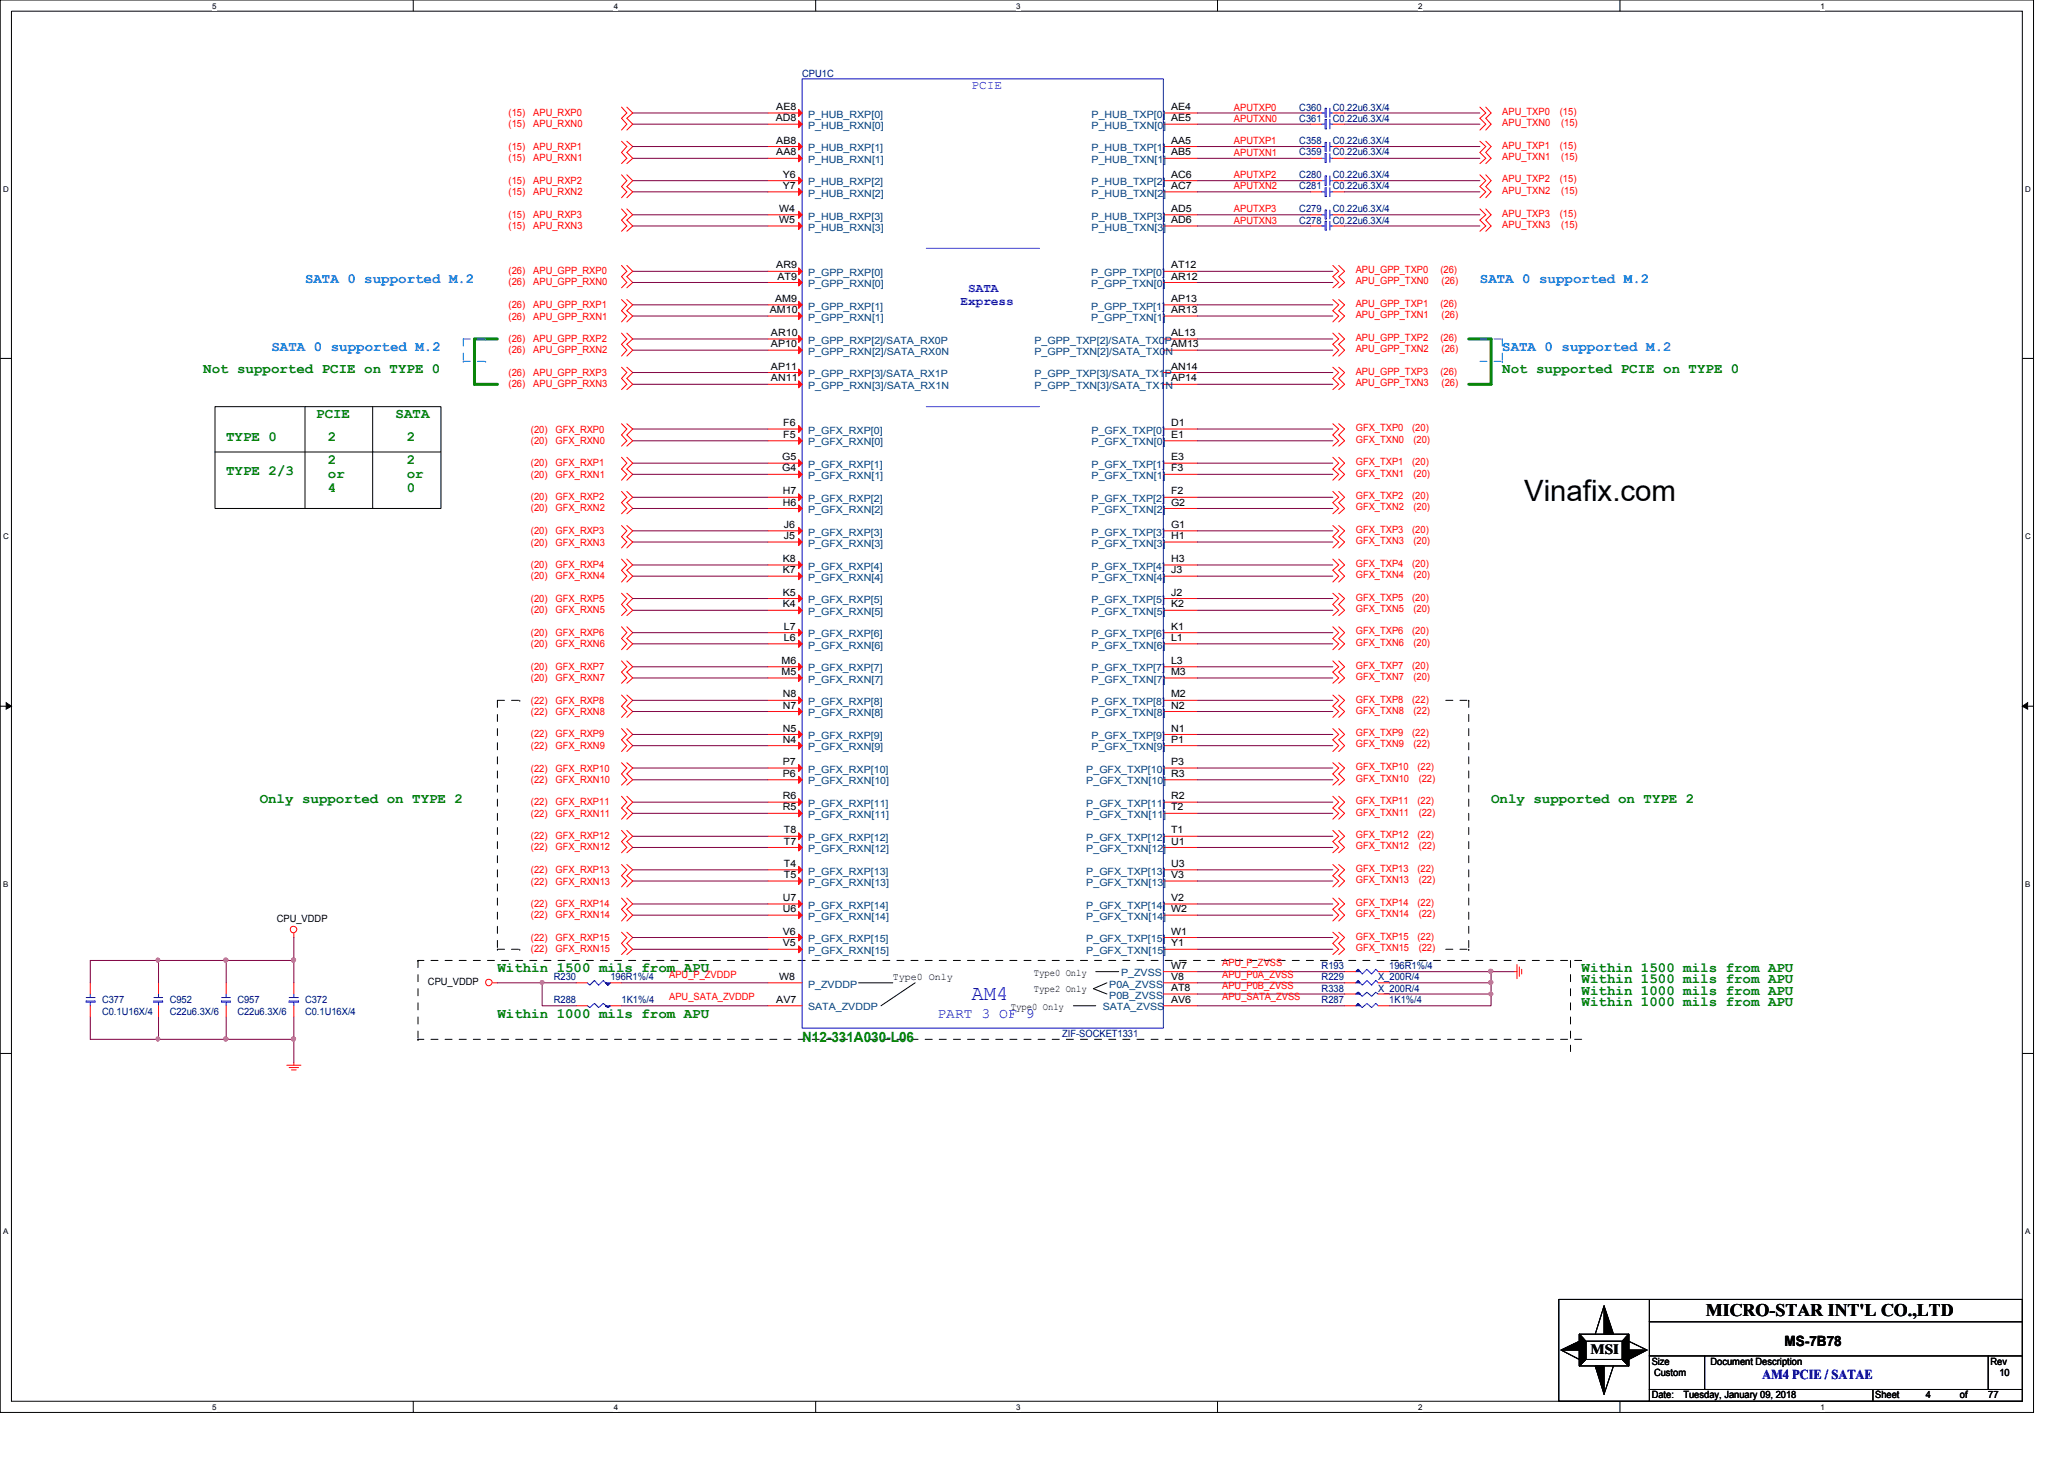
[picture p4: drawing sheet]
<svg xmlns="http://www.w3.org/2000/svg" width="297mm" height="210mm" viewBox="0 0 297 210" stroke-linecap="round" stroke-linejoin="round" font-family="sans-serif">
<defs><g id="words">
<text font-size="4.2" x="219.3" y="72">Vinafix.com</text>
<text font-size="3" fill="#00f" x="139.8" y="143.8">AM4</text>
<text font-size="2.5" x="245.5" y="189.3">MICRO-STAR INT'L CO.,LTD</text>
<g font-size="2" fill="#0080ff">
<text x="43.9" y="40.7">SATA 0 supported M.2</text>
<text x="213" y="40.7">SATA 0 supported M.2</text>
<text x="39.1" y="50.5">SATA 0 supported M.2</text>
<text x="216.2" y="50.5">SATA 0 supported M.2</text>
</g>
<g font-size="2" fill="#008000">
<text x="29.2" y="53.7">Not supported PCIE on TYPE 0</text>
<text x="216.2" y="53.7">Not supported PCIE on TYPE 0</text>
<text x="32.6" y="63.4">TYPE 0</text>
<text x="45.5" y="60.2">PCIE</text>
<text x="47.2" y="63.4">2</text>
<text x="56.9" y="60.2">SATA</text>
<text x="58.5" y="63.4">2</text>
<text x="32.6" y="68.3">TYPE 2/3</text>
<text x="47.2" y="66.7">2</text>
<text x="47.2" y="68.7">or</text>
<text x="47.2" y="70.8">4</text>
<text x="58.5" y="66.7">2</text>
<text x="58.5" y="68.7">or</text>
<text x="58.5" y="70.8">0</text>
<text x="37.4" y="115.5">Only supported on TYPE 2</text>
<text x="214.6" y="115.5">Only supported on TYPE 2</text>
<text x="71.6" y="139.9">Within 1500 mils from APU</text>
<text x="227.6" y="141.5">Within 1500 mils from APU</text>
<text x="227.6" y="143.1">Within 1000 mils from APU</text>
<text x="227.6" y="139.9">Within 1500 mils from APU</text>
<text x="71.6" y="146.4">Within 1000 mils from APU</text>
<text x="115.4" y="149.9">N12-331A030-L06</text>
<text x="227.6" y="144.7">Within 1000 mils from APU</text>
</g>
<text font-size="2" fill="#00f" x="134.9" y="146.4">PART 3 OF 9</text>
<g font-size="2">
<text x="228.9" y="194.7">MSI</text>
<text x="256.8" y="193.7">MS-7B78</text>
</g>
<text font-size="1.9" fill="#00f" x="253.6" y="198.4">AM4 PCIE / SATAE</text>
<g font-size="1.8" fill="#00f">
<text x="139.8" y="12.8">PCIE</text>
<text x="138.2" y="43.9">Express</text>
<text x="139.3" y="42.1">SATA</text>
</g>
<g font-size="1.4" fill="#000080">
<text x="115.4" y="11">CPU1C</text>
<text x="187" y="15.9">C360</text>
<text x="187" y="17.5">C361</text>
<text x="191.8" y="15.9">C0.22u6.3X/4</text>
<text x="191.8" y="17.5">C0.22u6.3X/4</text>
<text x="187" y="22.4">C359</text>
<text x="187" y="20.7">C358</text>
<text x="191.8" y="22.4">C0.22u6.3X/4</text>
<text x="191.8" y="20.7">C0.22u6.3X/4</text>
<text x="187" y="27.3">C281</text>
<text x="187" y="25.7">C280</text>
<text x="191.8" y="27.3">C0.22u6.3X/4</text>
<text x="191.8" y="25.7">C0.22u6.3X/4</text>
<text x="187" y="32.2">C278</text>
<text x="187" y="30.5">C279</text>
<text x="191.8" y="32.2">C0.22u6.3X/4</text>
<text x="191.8" y="30.5">C0.22u6.3X/4</text>
<text x="79.7" y="141.1">R230</text>
<text x="87.8" y="141.1">196R1%/4</text>
<text x="190.2" y="139.4">R193</text>
<text x="190.2" y="141.1">R229</text>
<text x="190.2" y="142.7">R338</text>
<text x="198.3" y="141.1">X_200R/4</text>
<text x="198.3" y="142.7">X_200R/4</text>
<text x="199.9" y="139.4">196R1%/4</text>
<text x="14.7" y="144.3">C377</text>
<text x="14.7" y="146">C0.1U16X/4</text>
<text x="24.4" y="144.3">C952</text>
<text x="24.4" y="146">C22u6.3X/6</text>
<text x="34.2" y="144.3">C957</text>
<text x="34.2" y="146">C22u6.3X/6</text>
<text x="43.9" y="144.3">C372</text>
<text x="43.9" y="146">C0.1U16X/4</text>
<text x="79.7" y="144.3">R288</text>
<text x="89.4" y="144.3">1K1%/4</text>
<text x="152.9" y="149.2">ZIF-SOCKET1331</text>
<text x="190.2" y="144.3">R287</text>
<text x="199.9" y="144.3">1K1%/4</text>
</g>
<g font-size="1.4" fill="#f00">
<text x="73.2" y="16.7">(15)</text>
<text x="76.7" y="16.7">APU_RXP0</text>
<text x="177.6" y="17.5">APUTXN0</text>
<text x="177.6" y="15.9">APUTXP0</text>
<text x="216.2" y="16.5">APU_TXP0</text>
<text x="224.5" y="16.5">(15)</text>
<text x="73.2" y="18.3">(15)</text>
<text x="73.2" y="23.2">(15)</text>
<text x="73.2" y="21.6">(15)</text>
<text x="76.7" y="18.3">APU_RXN0</text>
<text x="76.7" y="23.2">APU_RXN1</text>
<text x="76.7" y="21.6">APU_RXP1</text>
<text x="177.6" y="22.4">APUTXN1</text>
<text x="177.6" y="20.7">APUTXP1</text>
<text x="216.2" y="18.1">APU_TXN0</text>
<text x="216.2" y="23">APU_TXN1</text>
<text x="216.2" y="21.4">APU_TXP1</text>
<text x="224.5" y="21.4">(15)</text>
<text x="224.7" y="18.1">(15)</text>
<text x="224.7" y="23">(15)</text>
<text x="73.2" y="26.4">(15)</text>
<text x="73.2" y="28.1">(15)</text>
<text x="76.7" y="26.4">APU_RXP2</text>
<text x="76.7" y="28.1">APU_RXN2</text>
<text x="177.6" y="27.3">APUTXN2</text>
<text x="177.6" y="25.7">APUTXP2</text>
<text x="216.2" y="26.2">APU_TXP2</text>
<text x="216.2" y="27.9">APU_TXN2</text>
<text x="224.5" y="26.2">(15)</text>
<text x="224.7" y="27.9">(15)</text>
<text x="73.2" y="32.9">(15)</text>
<text x="73.2" y="31.3">(15)</text>
<text x="76.7" y="32.9">APU_RXN3</text>
<text x="76.7" y="31.3">APU_RXP3</text>
<text x="177.6" y="32.2">APUTXN3</text>
<text x="177.6" y="30.6">APUTXP3</text>
<text x="216.2" y="32.8">APU_TXN3</text>
<text x="216.2" y="31.2">APU_TXP3</text>
<text x="224.5" y="31.2">(15)</text>
<text x="224.7" y="32.8">(15)</text>
<text x="73.2" y="39.5">(26)</text>
<text x="73.2" y="41.1">(26)</text>
<text x="76.7" y="39.5">APU_GPP_RXP0</text>
<text x="76.7" y="41.1">APU_GPP_RXN0</text>
<text x="195.1" y="39.3">APU_GPP_TXP0</text>
<text x="195.1" y="40.9">APU_GPP_TXN0</text>
<text x="207.3" y="39.3">(26)</text>
<text x="207.5" y="40.9">(26)</text>
<text x="73.2" y="46">(26)</text>
<text x="73.2" y="44.4">(26)</text>
<text x="76.7" y="46">APU_GPP_RXN1</text>
<text x="76.7" y="44.4">APU_GPP_RXP1</text>
<text x="195.1" y="44.2">APU_GPP_TXP1</text>
<text x="195.1" y="45.8">APU_GPP_TXN1</text>
<text x="207.3" y="44.2">(26)</text>
<text x="207.5" y="45.8">(26)</text>
<text x="73.2" y="50.8">(26)</text>
<text x="73.2" y="49.2">(26)</text>
<text x="76.7" y="50.8">APU_GPP_RXN2</text>
<text x="76.7" y="49.2">APU_GPP_RXP2</text>
<text x="195.1" y="53.9">APU_GPP_TXP3</text>
<text x="195.1" y="49">APU_GPP_TXP2</text>
<text x="195.1" y="50.6">APU_GPP_TXN2</text>
<text x="207.3" y="53.9">(26)</text>
<text x="207.3" y="49">(26)</text>
<text x="207.5" y="50.6">(26)</text>
<text x="73.2" y="54.1">(26)</text>
<text x="73.2" y="55.7">(26)</text>
<text x="76.7" y="54.1">APU_GPP_RXP3</text>
<text x="76.7" y="55.7">APU_GPP_RXN3</text>
<text x="195.1" y="55.5">APU_GPP_TXN3</text>
<text x="207.5" y="55.5">(26)</text>
<text x="76.4" y="62.2">(20)</text>
<text x="76.4" y="63.8">(20)</text>
<text x="80" y="62.2">GFX_RXP0</text>
<text x="80" y="63.8">GFX_RXN0</text>
<text x="195.1" y="62.1">GFX_TXP0</text>
<text x="195.1" y="63.7">GFX_TXN0</text>
<text x="203.2" y="62.1">(20)</text>
<text x="203.4" y="63.7">(20)</text>
<text x="76.4" y="68.7">(20)</text>
<text x="76.4" y="67.1">(20)</text>
<text x="76.4" y="72">(20)</text>
<text x="80" y="68.7">GFX_RXN1</text>
<text x="80" y="67.1">GFX_RXP1</text>
<text x="80" y="72">GFX_RXP2</text>
<text x="195.1" y="66.9">GFX_TXP1</text>
<text x="195.1" y="68.6">GFX_TXN1</text>
<text x="195.1" y="71.8">GFX_TXP2</text>
<text x="203.2" y="66.9">(20)</text>
<text x="203.2" y="71.8">(20)</text>
<text x="203.4" y="68.6">(20)</text>
<text x="76.4" y="73.6">(20)</text>
<text x="76.4" y="76.9">(20)</text>
<text x="80" y="73.6">GFX_RXN2</text>
<text x="80" y="76.9">GFX_RXP3</text>
<text x="195.1" y="73.4">GFX_TXN2</text>
<text x="195.1" y="76.7">GFX_TXP3</text>
<text x="203.2" y="76.7">(20)</text>
<text x="203.4" y="73.4">(20)</text>
<text x="76.4" y="78.5">(20)</text>
<text x="76.4" y="83.3">(20)</text>
<text x="76.4" y="81.7">(20)</text>
<text x="80" y="78.5">GFX_RXN3</text>
<text x="80" y="83.3">GFX_RXN4</text>
<text x="80" y="81.7">GFX_RXP4</text>
<text x="195.1" y="78.3">GFX_TXN3</text>
<text x="195.1" y="81.5">GFX_TXP4</text>
<text x="195.1" y="83.1">GFX_TXN4</text>
<text x="203.2" y="81.5">(20)</text>
<text x="203.4" y="78.3">(20)</text>
<text x="203.4" y="83.1">(20)</text>
<text x="76.4" y="88.2">(20)</text>
<text x="76.4" y="86.6">(20)</text>
<text x="80" y="88.2">GFX_RXN5</text>
<text x="80" y="86.6">GFX_RXP5</text>
<text x="195.1" y="86.4">GFX_TXP5</text>
<text x="195.1" y="88.1">GFX_TXN5</text>
<text x="203.2" y="86.4">(20)</text>
<text x="203.4" y="88.1">(20)</text>
<text x="76.4" y="93.1">(20)</text>
<text x="76.4" y="91.4">(20)</text>
<text x="80" y="93.1">GFX_RXN6</text>
<text x="80" y="91.4">GFX_RXP6</text>
<text x="195.1" y="93">GFX_TXN6</text>
<text x="195.1" y="91.3">GFX_TXP6</text>
<text x="203.2" y="91.3">(20)</text>
<text x="203.4" y="93">(20)</text>
<text x="76.4" y="96.4">(20)</text>
<text x="76.4" y="98">(20)</text>
<text x="76.4" y="101.3">(22)</text>
<text x="80" y="96.4">GFX_RXP7</text>
<text x="80" y="98">GFX_RXN7</text>
<text x="80" y="101.3">GFX_RXP8</text>
<text x="195.1" y="97.8">GFX_TXN7</text>
<text x="195.1" y="96.2">GFX_TXP7</text>
<text x="195.1" y="101.1">GFX_TXP8</text>
<text x="203.2" y="96.2">(20)</text>
<text x="203.2" y="101.1">(22)</text>
<text x="203.4" y="97.8">(20)</text>
<text x="76.4" y="102.9">(22)</text>
<text x="76.4" y="107.7">(22)</text>
<text x="76.4" y="106.1">(22)</text>
<text x="80" y="102.9">GFX_RXN8</text>
<text x="80" y="107.7">GFX_RXN9</text>
<text x="80" y="106.1">GFX_RXP9</text>
<text x="195.1" y="102.7">GFX_TXN8</text>
<text x="195.1" y="107.5">GFX_TXN9</text>
<text x="195.1" y="105.9">GFX_TXP9</text>
<text x="203.2" y="105.9">(22)</text>
<text x="203.4" y="102.7">(22)</text>
<text x="203.4" y="107.5">(22)</text>
<text x="76.4" y="111">(22)</text>
<text x="76.4" y="112.6">(22)</text>
<text x="80" y="111">GFX_RXP10</text>
<text x="80" y="112.6">GFX_RXN10</text>
<text x="195.1" y="112.4">GFX_TXN10</text>
<text x="195.1" y="110.8">GFX_TXP10</text>
<text x="204" y="110.8">(22)</text>
<text x="204.2" y="112.4">(22)</text>
<text x="76.4" y="115.8">(22)</text>
<text x="76.4" y="117.5">(22)</text>
<text x="80" y="115.8">GFX_RXP11</text>
<text x="80" y="117.5">GFX_RXN11</text>
<text x="195.1" y="117.3">GFX_TXN11</text>
<text x="195.1" y="115.7">GFX_TXP11</text>
<text x="204" y="115.7">(22)</text>
<text x="204.2" y="117.3">(22)</text>
<text x="76.4" y="122.3">(22)</text>
<text x="76.4" y="120.7">(22)</text>
<text x="76.4" y="125.6">(22)</text>
<text x="80" y="122.3">GFX_RXN12</text>
<text x="80" y="120.7">GFX_RXP12</text>
<text x="80" y="125.6">GFX_RXP13</text>
<text x="195.1" y="120.6">GFX_TXP12</text>
<text x="195.1" y="122.2">GFX_TXN12</text>
<text x="195.1" y="125.5">GFX_TXP13</text>
<text x="204" y="120.6">(22)</text>
<text x="204" y="125.5">(22)</text>
<text x="204.2" y="122.2">(22)</text>
<text x="76.4" y="127.3">(22)</text>
<text x="76.4" y="130.5">(22)</text>
<text x="80" y="127.3">GFX_RXN13</text>
<text x="80" y="130.5">GFX_RXP14</text>
<text x="195.1" y="127.1">GFX_TXN13</text>
<text x="195.1" y="130.3">GFX_TXP14</text>
<text x="195.1" y="131.9">GFX_TXN14</text>
<text x="204" y="130.3">(22)</text>
<text x="204.2" y="127.1">(22)</text>
<text x="204.2" y="131.9">(22)</text>
<text x="76.4" y="132.1">(22)</text>
<text x="76.4" y="135.4">(22)</text>
<text x="76.4" y="137">(22)</text>
<text x="80" y="132.1">GFX_RXN14</text>
<text x="80" y="135.4">GFX_RXP15</text>
<text x="80" y="137">GFX_RXN15</text>
<text x="195.1" y="136.8">GFX_TXN15</text>
<text x="195.1" y="135.2">GFX_TXP15</text>
<text x="204" y="135.2">(22)</text>
<text x="204.2" y="136.8">(22)</text>
<text x="96.3" y="140.6">APU_P_ZVDDP</text>
<text x="96.3" y="143.9">APU_SATA_ZVDDP</text>
<text x="175.9" y="139">APU_P_ZVSS</text>
<text x="175.9" y="140.6">APU_P0A_ZVSS</text>
<text x="175.9" y="142.2">APU_P0B_ZVSS</text>
<text x="175.9" y="143.9">APU_SATA_ZVSS</text>
</g>
<g font-size="1.4">
<text x="111.6" y="17.4">AD8</text>
<text x="111.7" y="15.8">AE8</text>
<text x="168.5" y="15.8">AE4</text>
<text x="168.5" y="17.4">AE5</text>
<text x="111.7" y="20.7">AB8</text>
<text x="111.7" y="22.4">AA8</text>
<text x="168.5" y="20.7">AA5</text>
<text x="168.5" y="22.4">AB5</text>
<text x="112.6" y="25.6">Y6</text>
<text x="112.6" y="27.2">Y7</text>
<text x="168.5" y="25.6">AC6</text>
<text x="168.5" y="27.2">AC7</text>
<text x="112.1" y="30.5">W4</text>
<text x="112.1" y="32.1">W5</text>
<text x="168.5" y="30.5">AD5</text>
<text x="168.5" y="32.1">AD6</text>
<text x="111.7" y="38.6">AR9</text>
<text x="111.9" y="40.2">AT9</text>
<text x="168.5" y="38.6">AT12</text>
<text x="168.5" y="40.2">AR12</text>
<text x="110.8" y="45">AM10</text>
<text x="111.5" y="43.4">AM9</text>
<text x="168.5" y="43.4">AP13</text>
<text x="168.5" y="45">AR13</text>
<text x="111" y="48.3">AR10</text>
<text x="111" y="50">AP10</text>
<text x="111" y="53.2">AP11</text>
<text x="168.5" y="48.3">AL13</text>
<text x="168.5" y="50">AM13</text>
<text x="168.5" y="53.2">AN14</text>
<text x="111" y="54.9">AN11</text>
<text x="168.5" y="54.9">AP14</text>
<text x="112.7" y="61.3">F6</text>
<text x="112.7" y="63">F5</text>
<text x="168.5" y="61.3">D1</text>
<text x="168.5" y="63">E1</text>
<text x="112.6" y="66.2">G5</text>
<text x="112.6" y="67.8">G4</text>
<text x="112.6" y="71.1">H7</text>
<text x="168.5" y="66.2">E3</text>
<text x="168.5" y="67.8">F3</text>
<text x="168.5" y="71.1">F2</text>
<text x="112.6" y="72.7">H6</text>
<text x="112.8" y="75.9">J6</text>
<text x="112.8" y="77.6">J5</text>
<text x="168.5" y="72.7">G2</text>
<text x="168.5" y="75.9">G1</text>
<text x="168.5" y="77.6">H1</text>
<text x="112.6" y="80.9">K8</text>
<text x="112.6" y="82.5">K7</text>
<text x="168.5" y="80.9">H3</text>
<text x="168.5" y="82.5">J3</text>
<text x="112.6" y="85.7">K5</text>
<text x="112.6" y="87.4">K4</text>
<text x="168.5" y="85.7">J2</text>
<text x="168.5" y="87.4">K2</text>
<text x="112.5" y="95.5">M6</text>
<text x="112.8" y="90.6">L7</text>
<text x="112.8" y="92.2">L6</text>
<text x="168.5" y="90.6">K1</text>
<text x="168.5" y="92.2">L1</text>
<text x="168.5" y="95.5">L3</text>
<text x="112.5" y="97.1">M5</text>
<text x="112.6" y="100.3">N8</text>
<text x="112.6" y="101.9">N7</text>
<text x="168.5" y="97.1">M3</text>
<text x="168.5" y="100.3">M2</text>
<text x="168.5" y="101.9">N2</text>
<text x="112.6" y="105.2">N5</text>
<text x="112.6" y="106.8">N4</text>
<text x="168.5" y="105.2">N1</text>
<text x="168.5" y="106.8">P1</text>
<text x="112.6" y="110.1">P7</text>
<text x="112.6" y="111.8">P6</text>
<text x="168.5" y="110.1">P3</text>
<text x="168.5" y="111.8">R3</text>
<text x="112.6" y="115">R6</text>
<text x="112.6" y="116.6">R5</text>
<text x="112.8" y="119.9">T8</text>
<text x="168.5" y="115">R2</text>
<text x="168.5" y="116.6">T2</text>
<text x="168.5" y="119.9">T1</text>
<text x="112.8" y="121.5">T7</text>
<text x="112.8" y="124.7">T4</text>
<text x="168.5" y="121.5">U1</text>
<text x="168.5" y="124.7">U3</text>
<text x="112.6" y="129.6">U7</text>
<text x="112.6" y="131.2">U6</text>
<text x="112.8" y="126.3">T5</text>
<text x="168.5" y="126.3">V3</text>
<text x="168.5" y="129.6">V2</text>
<text x="168.5" y="131.2">W2</text>
<text x="39.8" y="132.6">CPU_VDDP</text>
<text x="112.6" y="134.5">V6</text>
<text x="112.6" y="136.1">V5</text>
<text x="168.5" y="134.5">W1</text>
<text x="168.5" y="136.1">Y1</text>
<text x="61.6" y="141.7">CPU_VDDP</text>
<text x="112.1" y="141">W8</text>
<text x="128.5" y="141.1">Type0 Only</text>
<text x="148.8" y="142.7">Type2 Only</text>
<text x="148.8" y="140.4">Type0 Only</text>
<text x="168.5" y="141">V8</text>
<text x="168.5" y="142.6">AT8</text>
<text x="168.5" y="139.4">W7</text>
<text x="111.7" y="144.3">AV7</text>
<text x="145.5" y="145.3">Type0 Only</text>
<text x="168.5" y="144.3">AV6</text>
<text x="237.7" y="196.3">Size</text>
<text x="238" y="198">Custom</text>
<text x="246.2" y="196.3">Document Description</text>
<text x="286.5" y="196.3">Rev</text>
<text x="287.7" y="198">10</text>
<text x="237.7" y="201.2">Date:</text>
<text x="242.3" y="201.2">Tuesday, January 09, 2018</text>
<text x="269.9" y="201.2">Sheet</text>
<text x="277.2" y="201.2">4</text>
<text x="282.1" y="201.2">of</text>
<text x="286.1" y="201.2">77</text>
</g>
<g font-size="1.4" fill="#004080">
<text x="116.3" y="16.9">P_HUB_RXP[0]</text>
<text x="157.1" y="16.9">P_HUB_TXP[0]</text>
<text x="116.3" y="18.5">P_HUB_RXN[0]</text>
<text x="116.3" y="21.8">P_HUB_RXP[1]</text>
<text x="116.3" y="23.5">P_HUB_RXN[1]</text>
<text x="157.1" y="18.5">P_HUB_TXN[0]</text>
<text x="157.1" y="21.8">P_HUB_TXP[1]</text>
<text x="157.1" y="23.5">P_HUB_TXN[1]</text>
<text x="116.3" y="26.7">P_HUB_RXP[2]</text>
<text x="116.3" y="28.3">P_HUB_RXN[2]</text>
<text x="157.1" y="26.7">P_HUB_TXP[2]</text>
<text x="157.1" y="28.3">P_HUB_TXN[2]</text>
<text x="116.3" y="31.6">P_HUB_RXP[3]</text>
<text x="116.3" y="33.2">P_HUB_RXN[3]</text>
<text x="157.1" y="31.6">P_HUB_TXP[3]</text>
<text x="157.1" y="33.2">P_HUB_TXN[3]</text>
<text x="116.3" y="39.7">P_GPP_RXP[0]</text>
<text x="116.3" y="41.3">P_GPP_RXN[0]</text>
<text x="157" y="39.7">P_GPP_TXP[0]</text>
<text x="157" y="41.3">P_GPP_TXN[0]</text>
<text x="116.3" y="44.5">P_GPP_RXP[1]</text>
<text x="116.3" y="46.1">P_GPP_RXN[1]</text>
<text x="157" y="44.5">P_GPP_TXP[1]</text>
<text x="157" y="46.1">P_GPP_TXN[1]</text>
<text x="116.3" y="49.4">P_GPP_RXP[2]/SATA_RX0P</text>
<text x="116.3" y="51.1">P_GPP_RXN[2]/SATA_RX0N</text>
<text x="148.9" y="49.4">P_GPP_TXP[2]/SATA_TX0P</text>
<text x="148.9" y="51.1">P_GPP_TXN[2]/SATA_TX0N</text>
<text x="116.3" y="54.3">P_GPP_RXP[3]/SATA_RX1P</text>
<text x="116.3" y="56">P_GPP_RXN[3]/SATA_RX1N</text>
<text x="148.9" y="54.3">P_GPP_TXP[3]/SATA_TX1P</text>
<text x="148.9" y="56">P_GPP_TXN[3]/SATA_TX1N</text>
<text x="116.3" y="62.4">P_GFX_RXP[0]</text>
<text x="116.3" y="64.1">P_GFX_RXN[0]</text>
<text x="157.1" y="62.4">P_GFX_TXP[0]</text>
<text x="157.1" y="64.1">P_GFX_TXN[0]</text>
<text x="116.3" y="67.3">P_GFX_RXP[1]</text>
<text x="116.3" y="68.9">P_GFX_RXN[1]</text>
<text x="157.1" y="67.3">P_GFX_TXP[1]</text>
<text x="157.1" y="68.9">P_GFX_TXN[1]</text>
<text x="116.3" y="72.2">P_GFX_RXP[2]</text>
<text x="116.3" y="73.8">P_GFX_RXN[2]</text>
<text x="116.3" y="77">P_GFX_RXP[3]</text>
<text x="157.1" y="72.2">P_GFX_TXP[2]</text>
<text x="157.1" y="73.8">P_GFX_TXN[2]</text>
<text x="157.1" y="77">P_GFX_TXP[3]</text>
<text x="116.3" y="78.7">P_GFX_RXN[3]</text>
<text x="116.3" y="82">P_GFX_RXP[4]</text>
<text x="116.3" y="83.6">P_GFX_RXN[4]</text>
<text x="157.1" y="78.7">P_GFX_TXN[3]</text>
<text x="157.1" y="82">P_GFX_TXP[4]</text>
<text x="157.1" y="83.6">P_GFX_TXN[4]</text>
<text x="116.3" y="86.8">P_GFX_RXP[5]</text>
<text x="116.3" y="88.5">P_GFX_RXN[5]</text>
<text x="157.1" y="86.8">P_GFX_TXP[5]</text>
<text x="157.1" y="88.5">P_GFX_TXN[5]</text>
<text x="116.3" y="91.7">P_GFX_RXP[6]</text>
<text x="116.3" y="93.3">P_GFX_RXN[6]</text>
<text x="157.1" y="91.7">P_GFX_TXP[6]</text>
<text x="157.1" y="93.3">P_GFX_TXN[6]</text>
<text x="116.3" y="96.6">P_GFX_RXP[7]</text>
<text x="116.3" y="98.2">P_GFX_RXN[7]</text>
<text x="116.3" y="101.4">P_GFX_RXP[8]</text>
<text x="157.1" y="96.6">P_GFX_TXP[7]</text>
<text x="157.1" y="98.2">P_GFX_TXN[7]</text>
<text x="157.1" y="101.4">P_GFX_TXP[8]</text>
<text x="116.3" y="103">P_GFX_RXN[8]</text>
<text x="116.3" y="106.3">P_GFX_RXP[9]</text>
<text x="116.3" y="107.9">P_GFX_RXN[9]</text>
<text x="157.1" y="103">P_GFX_TXN[8]</text>
<text x="157.1" y="106.3">P_GFX_TXP[9]</text>
<text x="157.1" y="107.9">P_GFX_TXN[9]</text>
<text x="116.3" y="111.2">P_GFX_RXP[10]</text>
<text x="116.3" y="112.9">P_GFX_RXN[10]</text>
<text x="156.3" y="111.2">P_GFX_TXP[10]</text>
<text x="156.3" y="112.9">P_GFX_TXN[10]</text>
<text x="116.3" y="116.1">P_GFX_RXP[11]</text>
<text x="116.3" y="117.7">P_GFX_RXN[11]</text>
<text x="156.3" y="116.1">P_GFX_TXP[11]</text>
<text x="156.3" y="117.7">P_GFX_TXN[11]</text>
<text x="116.3" y="121">P_GFX_RXP[12]</text>
<text x="116.3" y="122.6">P_GFX_RXN[12]</text>
<text x="116.3" y="125.8">P_GFX_RXP[13]</text>
<text x="156.3" y="121">P_GFX_TXP[12]</text>
<text x="156.3" y="122.6">P_GFX_TXN[12]</text>
<text x="156.3" y="125.8">P_GFX_TXP[13]</text>
<text x="116.3" y="127.4">P_GFX_RXN[13]</text>
<text x="116.3" y="130.7">P_GFX_RXP[14]</text>
<text x="156.3" y="127.4">P_GFX_TXN[13]</text>
<text x="156.3" y="130.7">P_GFX_TXP[14]</text>
<text x="116.3" y="132.3">P_GFX_RXN[14]</text>
<text x="116.3" y="135.6">P_GFX_RXP[15]</text>
<text x="116.3" y="137.2">P_GFX_RXN[15]</text>
<text x="156.3" y="132.3">P_GFX_TXN[14]</text>
<text x="156.3" y="135.6">P_GFX_TXP[15]</text>
<text x="156.3" y="137.2">P_GFX_TXN[15]</text>
<text x="116.3" y="142.1">P_ZVDDP</text>
<text x="159.6" y="142.1">P0A_ZVSS</text>
<text x="159.6" y="143.7">P0B_ZVSS</text>
<text x="161.3" y="140.5">P_ZVSS</text>
<text x="116.3" y="145.4">SATA_ZVDDP</text>
<text x="158.7" y="145.4">SATA_ZVSS</text>
</g>
<g font-size="1.1">
<text x="30.5" y="1.3">5</text>
<text x="88.3" y="1.3">4</text>
<text x="146.3" y="1.3">3</text>
<text x="204.1" y="1.3">2</text>
<text x="262" y="1.3">1</text>
<text x=".5" y="27.6">D</text>
<text x="291.5" y="27.6">D</text>
<text x=".5" y="77.6">C</text>
<text x="291.5" y="77.6">C</text>
<text x=".5" y="127.6">B</text>
<text x="291.5" y="127.6">B</text>
<text x=".5" y="177.5">A</text>
<text x="291.5" y="177.5">A</text>
<text x="30.5" y="202.9">5</text>
<text x="88.3" y="202.9">4</text>
<text x="146.3" y="202.9">3</text>
<text x="204.1" y="202.9">2</text>
<text x="262" y="202.9">1</text>
</g>
</g></defs>
<path d="M0 0h292.7v203.2h-292.7zM1.6 1.6h289.4v200h-289.4z" fill="none" stroke="#000" stroke-width=".14"/>
<g fill="#fff">
<path d="M30.5 .3h.6v1.2h-.6z"/>
<path d="M30.5 201.8h.6v1.3h-.6z"/>
</g>
<path d="M59.5 0v1.6M59.5 201.6v1.6" fill="none" stroke="#000" stroke-width=".14"/>
<g fill="#fff">
<path d="M88.3 .3h.6v1.2h-.6z"/>
<path d="M88.3 201.8h.6v1.3h-.6z"/>
</g>
<path d="M117.4 0v1.6M117.4 201.6v1.6" fill="none" stroke="#000" stroke-width=".14"/>
<g fill="#fff">
<path d="M146.3 .3h.6v1.2h-.6z"/>
<path d="M146.3 201.8h.6v1.3h-.6z"/>
</g>
<path d="M175.2 0v1.6M175.2 201.6v1.6" fill="none" stroke="#000" stroke-width=".14"/>
<g fill="#fff">
<path d="M204.1 .3h.6v1.2h-.6z"/>
<path d="M204.1 201.8h.6v1.3h-.6z"/>
</g>
<path d="M233.1 0v1.6M233.1 201.6v1.6" fill="none" stroke="#000" stroke-width=".14"/>
<g fill="#fff">
<path d="M262 .3h.6v1.2h-.6z"/>
<path d="M262 201.8h.6v1.3h-.6z"/>
<path d="M.5 26.6h.7v1.3h-.7z"/>
<path d="M291.5 26.6h.7v1.3h-.7z"/>
<path d="M.5 76.5h.7v1.3h-.7z"/>
<path d="M291.5 76.5h.7v1.3h-.7z"/>
</g>
<path d="M0 51.6h1.6M291 51.6h1.7" fill="none" stroke="#000" stroke-width=".14"/>
<g fill="#fff">
<path d="M.5 126.6h.6v1.2h-.6z"/>
<path d="M291.5 126.6h.6v1.2h-.6z"/>
</g>
<path d="M0 101.6h1.6M.9 101.1l.7 .5-.7 .4zM291 101.6h1.7M291 101.6l.8-.5v.9z" fill="none" stroke="#000" stroke-width=".14"/>
<path d="M.9 101.1l.7 .5-.7 .4zM291 101.6l.8-.5v.9z" fill="#000"/>
<g fill="#fff">
<path d="M.5 176.5h.6v1.3h-.6z"/>
<path d="M291.5 176.5h.6v1.3h-.6z"/>
</g>
<g fill="none" stroke="#000" stroke-width=".14">
<path d="M30.9 58.5h32.6v14.7h-32.6zM43.9 58.5v14.7M53.6 58.5v14.7M30.9 65h32.6M157.7 139.8h3.3M0 151.6h1.6M123.6 141.4h4.9M131.7 141.4l-4.9 3.3M154.5 144.7h3.2M159.3 141.4l-1.9 .8 1.9 .8M291 151.6h1.7M224.3 186.9h66.7v14.7h-66.7z"/>
<path d="M224.7 194.2l2.6 1.4M224.7 194.2l2.6-1.2v1.2zM227.3 191.9l.9 1.1v2.6l-.9 .9zM227.3 191.9h7.1v4.6h-7.1zM227.3 191.9l.9 1.1M228.2 193h5.3v2.6h-5.3zM228.2 195.6l-.9 .9M229.6 196.5h1.2v4.1zM230.8 187.9l1.4 4h-1.4zM230.8 187.9l-1.2 4M232.2 196.5l-1.4 4.1M233.5 195.6l.9 .9"/>
<path d="M234.4 194.2h2.6l-2.6 1.4zM234.4 193l2.6 1.2M234.4 191.9v4.6l-.9-.9v-2.6zM234.4 191.9l-.9 1.1M237.4 199.9h53.6M237.4 195.1h53.6M237.4 190.2h53.6M237.4 186.9v14.7M245.3 195.1v4.8M269.5 199.9v1.7M286.1 195.1v4.8"/>
</g>
<path d="M71.6 48.8h-3.3v6.5h3.3M211.4 48.8h3.2v6.5h-3.2" fill="none" stroke="#008000" stroke-width=".42"/>
<g fill="none" stroke="#000" stroke-width=".14" stroke-dasharray="1 1 1 1 1 1 1 1">
<path d="M71.6 100.8h3.2M71.6 100.8v35.8M74.8 100.8h.1M208.1 100.8h3.3M211.4 100.8h.1M211.4 100.8v35.8M60.2 138.2v11.3M60.2 138.2h.1M71.6 136.6h3.2M71.6 136.6h.1M74.8 136.6h.1M208.1 136.6h3.3"/>
<path d="M211.4 136.6h.1M226 138.2v12.9M227.6 138.2h-167.4M60.2 149.5h.1M226 151.1h.1M227.6 149.5h-167.4"/>
</g>
<path d="M66.7 48.8v3.2M66.7 52h.1M66.7 52h3.2M66.7 48.8h3.2M69.9 52h.1M69.9 48.8h.1M213 52h3.2M213 48.8h3.2M216.2 52h.1M216.2 48.8v3.2M216.2 48.8h.1" fill="none" stroke="#0080ff" stroke-width=".14" stroke-dasharray="1 1 1 1 1 1 1 1"/>
<g fill="none" stroke="#f00" stroke-width=".14">
<path d="M89.4 15.4l.8 .9-.8 .7 .8 .9-.8 .8M90.2 15.4l.9 .9-.9 .7 .9 .9-.9 .8M213 15.4l.8 .9-.8 .7 .8 .9-.8 .8M213.8 15.4l.8 .9-.8 .7 .8 .9-.8 .8M89.4 38.2l.8 .8-.8 .8 .8 .8-.8 .8M89.4 20.3l.8 .8-.8 .8 .8 .9-.8 .7M89.4 25.1l.8 .9-.8 .8 .8 .8-.8 .8M89.4 30.1l.8 .8-.8 .8 .8 .8-.8 .8M90.2 38.2l.9 .8-.9 .8 .9 .8-.9 .8M90.2 20.3l.9 .8-.9 .8 .9 .9-.9 .7M90.2 25.1l.9 .9-.9 .8 .9 .8-.9 .8M90.2 30.1l.9 .8-.9 .8 .9 .8-.9 .8"/>
<path d="M191.8 38.2l.9 .8-.9 .8 .9 .8-.9 .8M192.7 38.2l.8 .8-.8 .8 .8 .8-.8 .8M213 20.3l.8 .8-.8 .8 .8 .9-.8 .7M213 25.1l.8 .9-.8 .8 .8 .8-.8 .8M213 30.1l.8 .8-.8 .8 .8 .8-.8 .8M213.8 20.3l.8 .8-.8 .8 .8 .9-.8 .7M213.8 25.1l.8 .9-.8 .8 .8 .8-.8 .8M213.8 30.1l.8 .8-.8 .8 .8 .8-.8 .8M89.4 43.1l.8 .8-.8 .8 .8 .8-.8 .8M89.4 47.9l.8 .9-.8 .7 .8 .9-.8 .8M89.4 52.8l.8 .8-.8 .8 .8 .9-.8 .8M90.2 43.1l.9 .8-.9 .8 .9 .8-.9 .8"/>
<path d="M90.2 47.9l.9 .9-.9 .7 .9 .9-.9 .8M90.2 52.8l.9 .8-.9 .8 .9 .9-.9 .8M191.8 43.1l.9 .8-.9 .8 .9 .8-.9 .8M191.8 52.8l.9 .8-.9 .8 .9 .9-.9 .8M191.8 47.9l.9 .9-.9 .7 .9 .9-.9 .8M192.7 43.1l.8 .8-.8 .8 .8 .8-.8 .8M192.7 52.8l.8 .8-.8 .8 .8 .9-.8 .8M192.7 47.9l.8 .9-.8 .7 .8 .9-.8 .8M89.4 61l.8 .7-.8 .9 .8 .8-.8 .8M89.4 65.8l.8 .8-.8 .9 .8 .7-.8 .9M89.4 70.7l.8 .8-.8 .8 .8 .9-.8 .7M89.4 75.6l.8 .8-.8 .8 .8 .8-.8 .8"/>
<path d="M90.2 61l.9 .7-.9 .9 .9 .8-.9 .8M90.2 65.8l.9 .8-.9 .9 .9 .7-.9 .9M90.2 70.7l.9 .8-.9 .8 .9 .9-.9 .7M90.2 75.6l.9 .8-.9 .8 .9 .8-.9 .8M191.8 61l.9 .7-.9 .9 .9 .8-.9 .8M191.8 65.8l.9 .8-.9 .9 .9 .7-.9 .9M191.8 70.7l.9 .8-.9 .8 .9 .9-.9 .7M191.8 75.6l.9 .8-.9 .8 .9 .8-.9 .8M192.7 61l.8 .7-.8 .9 .8 .8-.8 .8M192.7 65.8l.8 .8-.8 .9 .8 .7-.8 .9M192.7 70.7l.8 .8-.8 .8 .8 .9-.8 .7M192.7 75.6l.8 .8-.8 .8 .8 .8-.8 .8"/>
<path d="M89.4 80.4l.8 .9-.8 .7 .8 .9-.8 .8M89.4 85.3l.8 .8-.8 .9 .8 .8-.8 .8M89.4 90.2l.8 .8-.8 .9 .8 .7-.8 .9M89.4 95.1l.8 .8-.8 .8 .8 .8-.8 .8M89.4 100l.8 .8-.8 .8 .8 .8-.8 .8M90.2 80.4l.9 .9-.9 .7 .9 .9-.9 .8M90.2 85.3l.9 .8-.9 .9 .9 .8-.9 .8M90.2 90.2l.9 .8-.9 .9 .9 .7-.9 .9M90.2 95.1l.9 .8-.9 .8 .9 .8-.9 .8M90.2 100l.9 .8-.9 .8 .9 .8-.9 .8M191.8 80.4l.9 .9-.9 .7 .9 .9-.9 .8M191.8 85.3l.9 .8-.9 .9 .9 .8-.9 .8"/>
<path d="M191.8 90.2l.9 .8-.9 .9 .9 .7-.9 .9M191.8 95.1l.9 .8-.9 .8 .9 .8-.9 .8M191.8 100l.9 .8-.9 .8 .9 .8-.9 .8M192.7 80.4l.8 .9-.8 .7 .8 .9-.8 .8M192.7 85.3l.8 .8-.8 .9 .8 .8-.8 .8M192.7 90.2l.8 .8-.8 .9 .8 .7-.8 .9M192.7 95.1l.8 .8-.8 .8 .8 .8-.8 .8M192.7 100l.8 .8-.8 .8 .8 .8-.8 .8M89.4 104.8l.8 .9-.8 .7 .8 .9-.8 .8M89.4 109.7l.8 .8-.8 .8 .8 .9-.8 .7M89.4 114.6l.8 .8-.8 .9 .8 .7-.8 .9M89.4 119.5l.8 .8-.8 .8 .8 .8-.8 .8"/>
<path d="M90.2 104.8l.9 .9-.9 .7 .9 .9-.9 .8M90.2 109.7l.9 .8-.9 .8 .9 .9-.9 .7M90.2 114.6l.9 .8-.9 .9 .9 .7-.9 .9M90.2 119.5l.9 .8-.9 .8 .9 .8-.9 .8M191.8 104.8l.9 .9-.9 .7 .9 .9-.9 .8M191.8 109.7l.9 .8-.9 .8 .9 .9-.9 .7M191.8 114.6l.9 .8-.9 .9 .9 .7-.9 .9M191.8 119.5l.9 .8-.9 .8 .9 .8-.9 .8M192.7 104.8l.8 .9-.8 .7 .8 .9-.8 .8M192.7 109.7l.8 .8-.8 .8 .8 .9-.8 .7M192.7 114.6l.8 .8-.8 .9 .8 .7-.8 .9M192.7 119.5l.8 .8-.8 .8 .8 .8-.8 .8"/>
<path d="M42.3 134.3v.6M89.4 124.4l.8 .7-.8 .9 .8 .7-.8 .9M89.4 129.2l.8 .9-.8 .7 .8 .9-.8 .8M89.4 134.1l.8 .8-.8 .8 .8 .9-.8 .7M90.2 124.4l.9 .7-.9 .9 .9 .7-.9 .9M90.2 129.2l.9 .9-.9 .7 .9 .9-.9 .8M90.2 134.1l.9 .8-.9 .8 .9 .9-.9 .7M191.8 124.4l.9 .7-.9 .9 .9 .7-.9 .9M191.8 129.2l.9 .9-.9 .7 .9 .9-.9 .8M191.8 134.1l.9 .8-.9 .8 .9 .9-.9 .7M192.7 124.4l.8 .7-.8 .9 .8 .7-.8 .9M192.7 129.2l.8 .9-.8 .7 .8 .9-.8 .8"/>
<path d="M192.7 134.1l.8 .8-.8 .8 .8 .9-.8 .7M217.9 139.8h.4M218.3 138.8v2M218.7 139.1v1.4M219 139.4v.7M41.3 153.3h2M41.6 153.6h1.4M41.9 153.9h.7M42.3 152.8v.5M70.9 141.4h.7"/>
<circle cx="42.2" cy="133.7" r=".48"/>
<circle cx="70.3" cy="141.3" r=".48"/>
</g>
<g fill="#000">
<path d="M224.7 194.2l2.6-1.2v1.2zM230.8 187.9l1.4 4h-1.4zM234.4 194.2h2.6l-2.6 1.4zM229.6 196.5h1.2v4.1z"/>
<path d="M227.3 191.9l.9 1.1v2.6l-.9 .9z" fill-rule="evenodd"/>
<path d="M227.3 191.9l.9 1.1v2.6l-.9 .9z" fill-rule="evenodd"/>
<path d="M227.3 191.9l.9 1.1v2.6l-.9 .9z" fill-rule="evenodd"/>
<path d="M234.4 191.9v4.6l-.9-.9v-2.6z" fill-rule="evenodd"/>
<path d="M234.4 191.9v4.6l-.9-.9v-2.6z" fill-rule="evenodd"/>
<path d="M234.4 191.9v4.6l-.9-.9v-2.6z" fill-rule="evenodd"/>
</g>
<path d="M195.1 139.8l.4-.4 .5 .7 .7-.7 .7 .7 .6-.7 .3 .4" fill="none" stroke="#00f" stroke-width=".14"/>
<path d="M195.5 139.4l.2 .4h-.6l.4-.4 .2 .4z" fill-rule="evenodd" fill="#00f"/>
<path d="M195.5 139.4l.2 .4h-.6l.4-.4 .2 .4zM84.5 144.7l.4 .3 .7-.6 .5 .6 .7-.6 .7 .6 .3-.3" fill="none" stroke="#00f" stroke-width=".14"/>
<path d="M193.5 139.8h1.6M198.3 139.8h1.6" fill="none" stroke="#f00" stroke-width=".14"/>
<path d="M87.2 144.7h.6l-.3 .3z" fill-rule="evenodd" fill="#00f"/>
<path d="M87.2 144.7h.6l-.3 .3zM195.1 141.4l.4-.3 .5 .6 .7-.6 .7 .6 .6-.6 .3 .3" fill="none" stroke="#00f" stroke-width=".14"/>
<path d="M82.9 144.7h1.6M87.8 144.7h1.6" fill="none" stroke="#f00" stroke-width=".14"/>
<path d="M195.5 141.1l.2 .3h-.6l.4-.3 .2 .3z" fill-rule="evenodd" fill="#00f"/>
<g fill="none" stroke="#00f" stroke-width=".14">
<path d="M115.4 11.3h52v136.6h-52zM133.3 35.7h16.3M190.2 22.8h.5M190.2 21.1h.5M190.7 22.1h.2v1.3h-.2zM190.7 20.5h.2v1.3h-.2zM191.4 22.1v1.3M191.4 22.8h.4M191.4 20.5v1.3M191.4 21.1h.4M133.3 58.5h16.3M31.9 144h1.2v.2h-1.2z"/>
<path d="M31.9 143.5h1.2M32.6 144.2v.5M32.6 143v.5M195.5 141.1l.2 .3h-.6l.4-.3 .2 .3z"/>
</g>
<path d="M188.6 22.8h1.6M188.6 21.1h1.6M191.8 22.8h1.7M191.8 21.1h1.7M32.6 144.7v1.6M32.6 141.4v1.6M193.5 141.4h1.6M198.3 141.4h1.6" fill="none" stroke="#f00" stroke-width=".14"/>
<path d="M114.9 15.7l.5 .6-.5 .5z" fill="#f00"/>
<path d="M110.5 16.3h4.9M114.9 15.7l.5 .6-.5 .5z" fill="none" stroke="#f00" stroke-width=".14"/>
<path d="M114.9 17.4l.5 .5-.5 .5z" fill="#f00"/>
<path d="M110.5 17.9h4.9M114.9 17.4l.5 .5-.5 .5z" fill="none" stroke="#f00" stroke-width=".14"/>
<path d="M114.9 20.6l.5 .5-.5 .5z" fill="#f00"/>
<path d="M110.5 21.1h4.9M114.9 20.6l.5 .5-.5 .5z" fill="none" stroke="#f00" stroke-width=".14"/>
<path d="M114.9 22.3l.5 .5-.5 .5z" fill="#f00"/>
<path d="M110.5 22.8h4.9M114.9 22.3l.5 .5-.5 .5z" fill="none" stroke="#f00" stroke-width=".14"/>
<path d="M114.9 25.5l.5 .5-.5 .5z" fill="#f00"/>
<path d="M110.5 26h4.9M114.9 25.5l.5 .5-.5 .5z" fill="none" stroke="#f00" stroke-width=".14"/>
<path d="M114.9 27.1l.5 .5-.5 .5z" fill="#f00"/>
<path d="M110.5 27.6h4.9M114.9 27.1l.5 .5-.5 .5z" fill="none" stroke="#f00" stroke-width=".14"/>
<path d="M114.9 30.4l.5 .5-.5 .5z" fill="#f00"/>
<path d="M110.5 30.9h4.9M114.9 30.4l.5 .5-.5 .5z" fill="none" stroke="#f00" stroke-width=".14"/>
<path d="M114.9 32l.5 .5-.5 .5z" fill="#f00"/>
<path d="M167.4 16.3h4.9M167.4 17.9h4.9M110.5 32.5h4.9M114.9 32l.5 .5-.5 .5zM167.4 21.1h4.9M167.4 22.8h4.9M167.4 26h4.9M167.4 27.6h4.9M167.4 30.9h4.9M167.4 32.5h4.9" fill="none" stroke="#f00" stroke-width=".14"/>
<path d="M114.9 38.5l.5 .5-.5 .5z" fill="#f00"/>
<path d="M110.5 39h4.9M114.9 38.5l.5 .5-.5 .5z" fill="none" stroke="#f00" stroke-width=".14"/>
<path d="M114.9 40.1l.5 .5-.5 .5z" fill="#f00"/>
<path d="M110.5 40.6h4.9M114.9 40.1l.5 .5-.5 .5z" fill="none" stroke="#f00" stroke-width=".14"/>
<path d="M114.9 43.4l.5 .5-.5 .5z" fill="#f00"/>
<path d="M110.5 43.9h4.9M114.9 43.4l.5 .5-.5 .5z" fill="none" stroke="#f00" stroke-width=".14"/>
<path d="M114.9 45l.5 .5-.5 .5z" fill="#f00"/>
<path d="M110.5 45.5h4.9M114.9 45l.5 .5-.5 .5z" fill="none" stroke="#f00" stroke-width=".14"/>
<path d="M114.9 48.3l.5 .5-.5 .5z" fill="#f00"/>
<path d="M110.5 48.8h4.9M114.9 48.3l.5 .5-.5 .5z" fill="none" stroke="#f00" stroke-width=".14"/>
<path d="M114.9 49.9l.5 .5-.5 .5z" fill="#f00"/>
<path d="M110.5 50.4h4.9M114.9 49.9l.5 .5-.5 .5z" fill="none" stroke="#f00" stroke-width=".14"/>
<path d="M114.9 53.1l.5 .5-.5 .5z" fill="#f00"/>
<path d="M110.5 53.6h4.9M114.9 53.1l.5 .5-.5 .5z" fill="none" stroke="#f00" stroke-width=".14"/>
<path d="M114.9 54.8l.5 .5-.5 .5z" fill="#f00"/>
<path d="M167.4 39h4.9M110.5 55.3h4.9M114.9 54.8l.5 .5-.5 .5zM167.4 40.6h4.9M167.4 43.9h4.9M167.4 45.5h4.9M167.4 48.8h4.9M167.4 50.4h4.9M167.4 53.6h4.9M167.4 55.3h4.9" fill="none" stroke="#f00" stroke-width=".14"/>
<path d="M114.9 61.2l.5 .5-.5 .5z" fill="#f00"/>
<path d="M110.5 61.7h4.9M114.9 61.2l.5 .5-.5 .5z" fill="none" stroke="#f00" stroke-width=".14"/>
<path d="M114.9 62.9l.5 .5-.5 .5z" fill="#f00"/>
<path d="M110.5 63.4h4.9M114.9 62.9l.5 .5-.5 .5z" fill="none" stroke="#f00" stroke-width=".14"/>
<path d="M114.9 66.1l.5 .5-.5 .5z" fill="#f00"/>
<path d="M110.5 66.6h4.9M114.9 66.1l.5 .5-.5 .5z" fill="none" stroke="#f00" stroke-width=".14"/>
<path d="M114.9 67.7l.5 .5-.5 .6z" fill="#f00"/>
<path d="M110.5 68.2h4.9M114.9 67.7l.5 .5-.5 .6z" fill="none" stroke="#f00" stroke-width=".14"/>
<path d="M114.9 71l.5 .5-.5 .6z" fill="#f00"/>
<path d="M110.5 71.5h4.9M114.9 71l.5 .5-.5 .6z" fill="none" stroke="#f00" stroke-width=".14"/>
<path d="M114.9 72.6l.5 .6-.5 .5z" fill="#f00"/>
<path d="M110.5 73.2h4.9M114.9 72.6l.5 .6-.5 .5z" fill="none" stroke="#f00" stroke-width=".14"/>
<path d="M114.9 75.9l.5 .5-.5 .5z" fill="#f00"/>
<path d="M110.5 76.4h4.9M114.9 75.9l.5 .5-.5 .5z" fill="none" stroke="#f00" stroke-width=".14"/>
<path d="M114.9 77.5l.5 .5-.5 .5z" fill="#f00"/>
<path d="M110.5 78h4.9M114.9 77.5l.5 .5-.5 .5z" fill="none" stroke="#f00" stroke-width=".14"/>
<path d="M114.9 80.8l.5 .5-.5 .5z" fill="#f00"/>
<path d="M110.5 81.3h4.9M114.9 80.8l.5 .5-.5 .5z" fill="none" stroke="#f00" stroke-width=".14"/>
<path d="M114.9 82.4l.5 .5-.5 .5z" fill="#f00"/>
<path d="M110.5 82.9h4.9M114.9 82.4l.5 .5-.5 .5z" fill="none" stroke="#f00" stroke-width=".14"/>
<path d="M114.9 85.6l.5 .5-.5 .5z" fill="#f00"/>
<path d="M110.5 86.1h4.9M114.9 85.6l.5 .5-.5 .5z" fill="none" stroke="#f00" stroke-width=".14"/>
<path d="M114.9 87.3l.5 .5-.5 .5z" fill="#f00"/>
<path d="M110.5 87.8h4.9M114.9 87.3l.5 .5-.5 .5z" fill="none" stroke="#f00" stroke-width=".14"/>
<path d="M114.9 90.5l.5 .5-.5 .5z" fill="#f00"/>
<path d="M110.5 91h4.9M114.9 90.5l.5 .5-.5 .5z" fill="none" stroke="#f00" stroke-width=".14"/>
<path d="M114.9 92.1l.5 .5-.5 .5z" fill="#f00"/>
<path d="M110.5 92.6h4.9M114.9 92.1l.5 .5-.5 .5z" fill="none" stroke="#f00" stroke-width=".14"/>
<path d="M114.9 95.4l.5 .5-.5 .5z" fill="#f00"/>
<path d="M110.5 95.9h4.9M114.9 95.4l.5 .5-.5 .5z" fill="none" stroke="#f00" stroke-width=".14"/>
<path d="M114.9 97l.5 .5-.5 .5z" fill="#f00"/>
<path d="M110.5 97.5h4.9M114.9 97l.5 .5-.5 .5z" fill="none" stroke="#f00" stroke-width=".14"/>
<path d="M114.9 100.2l.5 .6-.5 .5z" fill="#f00"/>
<path d="M110.5 100.8h4.9M114.9 100.2l.5 .6-.5 .5z" fill="none" stroke="#f00" stroke-width=".14"/>
<path d="M114.9 101.9l.5 .5-.5 .5z" fill="#f00"/>
<path d="M110.5 102.4h4.9M114.9 101.9l.5 .5-.5 .5z" fill="none" stroke="#f00" stroke-width=".14"/>
<path d="M114.9 105.2l.5 .5-.5 .5z" fill="#f00"/>
<path d="M110.5 105.7h4.9M114.9 105.2l.5 .5-.5 .5z" fill="none" stroke="#f00" stroke-width=".14"/>
<path d="M114.9 106.8l.5 .5-.5 .5z" fill="#f00"/>
<path d="M110.5 107.3h4.9M114.9 106.8l.5 .5-.5 .5z" fill="none" stroke="#f00" stroke-width=".14"/>
<path d="M114.9 110l.5 .5-.5 .5z" fill="#f00"/>
<path d="M110.5 110.5h4.9M114.9 110l.5 .5-.5 .5z" fill="none" stroke="#f00" stroke-width=".14"/>
<path d="M114.9 111.7l.5 .5-.5 .5z" fill="#f00"/>
<path d="M110.5 112.2h4.9M114.9 111.7l.5 .5-.5 .5z" fill="none" stroke="#f00" stroke-width=".14"/>
<path d="M114.9 114.9l.5 .5-.5 .5z" fill="#f00"/>
<path d="M110.5 115.4h4.9M114.9 114.9l.5 .5-.5 .5z" fill="none" stroke="#f00" stroke-width=".14"/>
<path d="M114.9 116.5l.5 .5-.5 .5z" fill="#f00"/>
<path d="M110.5 117h4.9M114.9 116.5l.5 .5-.5 .5z" fill="none" stroke="#f00" stroke-width=".14"/>
<path d="M114.9 119.8l.5 .5-.5 .5z" fill="#f00"/>
<path d="M114.9 119.8l.5 .5-.5 .5zM110.5 120.3h4.9" fill="none" stroke="#f00" stroke-width=".14"/>
<path d="M114.9 121.4l.5 .5-.5 .5z" fill="#f00"/>
<path d="M110.5 121.9h4.9M114.9 121.4l.5 .5-.5 .5z" fill="none" stroke="#f00" stroke-width=".14"/>
<path d="M114.9 124.6l.5 .5-.5 .5z" fill="#f00"/>
<path d="M110.5 125.1h4.9M114.9 124.6l.5 .5-.5 .5z" fill="none" stroke="#f00" stroke-width=".14"/>
<path d="M114.9 126.2l.5 .5-.5 .6z" fill="#f00"/>
<path d="M110.5 126.7h4.9M114.9 126.2l.5 .5-.5 .6z" fill="none" stroke="#f00" stroke-width=".14"/>
<path d="M114.9 129.5l.5 .6-.5 .5z" fill="#f00"/>
<path d="M110.5 130.1h4.9M114.9 129.5l.5 .6-.5 .5z" fill="none" stroke="#f00" stroke-width=".14"/>
<path d="M114.9 131.2l.5 .5-.5 .5z" fill="#f00"/>
<path d="M110.5 131.7h4.9M114.9 131.2l.5 .5-.5 .5z" fill="none" stroke="#f00" stroke-width=".14"/>
<path d="M114.9 134.4l.5 .5-.5 .5z" fill="#f00"/>
<path d="M110.5 134.9h4.9M114.9 134.4l.5 .5-.5 .5z" fill="none" stroke="#f00" stroke-width=".14"/>
<path d="M114.9 136.1l.5 .5-.5 .5z" fill="#f00"/>
<g fill="none" stroke="#f00" stroke-width=".14">
<path d="M167.4 61.7h4.9M167.4 63.4h4.9M167.4 66.6h4.9M167.4 68.2h4.9M167.4 71.5h4.9M167.4 73.2h4.9M167.4 76.4h4.9M167.4 78h4.9M167.4 81.3h4.9M167.4 82.9h4.9M167.4 86.1h4.9M167.4 87.8h4.9"/>
<path d="M167.4 91h4.9M167.4 92.6h4.9M167.4 95.9h4.9M167.4 97.5h4.9M167.4 110.5h4.9M167.4 112.2h4.9M167.4 115.4h4.9M167.4 117h4.9M167.4 100.8h4.9M167.4 102.4h4.9M167.4 105.7h4.9M167.4 107.3h4.9"/>
<path d="M110.5 136.6h4.9M114.9 136.1l.5 .5-.5 .5zM167.4 139.8h4.9M167.4 120.3h4.9M167.4 121.9h4.9M167.4 125.1h4.9M167.4 126.7h4.9M167.4 130.1h4.9M167.4 131.7h4.9M167.4 134.9h4.9M167.4 136.6h4.9M110.5 141.4h4.9"/>
<path d="M110.5 144.7h4.9M167.4 141.4h4.9M167.4 143h4.9M167.4 144.7h4.9"/>
</g>
<path d="M195.1 144.7l.4-.3 .5 .6 .7-.6 .7 .6 .6-.6 .3 .3" fill="none" stroke="#00f" stroke-width=".14"/>
<path d="M195.5 144.4l.2 .3h-.6l.4-.3 .2 .3z" fill-rule="evenodd" fill="#00f"/>
<path d="M195.1 143l.4-.2 .5 .5 .7-.5 .7 .5 .6-.5 .3 .2M195.5 144.4l.2 .3h-.6l.4-.3 .2 .3z" fill="none" stroke="#00f" stroke-width=".14"/>
<path d="M193.5 144.7h1.6M198.3 144.7h1.6" fill="none" stroke="#f00" stroke-width=".14"/>
<path d="M195.1 143l.4-.2 .2 .2-.2-.2 .2 .2z" fill-rule="evenodd" fill="#00f"/>
<g fill="none" stroke="#00f" stroke-width=".14">
<path d="M190.2 27.6h.5M190.2 26h.5M190.7 27h.2v1.3h-.2zM190.7 25.3h.2v1.4h-.2zM191.4 27v1.3M191.4 27.6h.4M191.4 25.3v1.4M191.4 26h.4M41.6 143.5h1.4M41.6 144h1.4v.2h-1.4zM42.3 144.2v.5M42.3 143v.5"/>
<path d="M84.5 141.4l.4 .3 .7-.6 .5 .6 .7-.6 .7 .6 .3-.3M195.1 143l.4-.2 .2 .2-.2-.2 .2 .2z"/>
</g>
<path d="M188.6 27.6h1.6M188.6 26h1.6M191.8 27.6h1.7M191.8 26h1.7M42.3 144.7v1.6M42.3 141.4v1.6M193.5 143h1.6M198.3 143h1.6" fill="none" stroke="#f00" stroke-width=".14"/>
<path d="M87.2 141.4h.6l-.3 .3z" fill-rule="evenodd" fill="#00f"/>
<g fill="none" stroke="#00f" stroke-width=".14">
<path d="M190.2 16.3h.5M190.2 17.9h.5M190.7 15.6h.2v1.2h-.2zM190.7 17.2h.2v1.3h-.2zM191.4 15.6v1.2M191.4 16.3h.4M191.4 17.2v1.3M191.4 17.9h.4M190.2 32.5h.5M190.2 30.9h.5M190.7 31.8h.2v1.3h-.2zM190.7 30.2h.2v1.3h-.2z"/>
<path d="M191.4 31.8v1.3M191.4 32.5h.4M191.4 30.2v1.3M191.4 30.9h.4M12.4 143.5h1.3M12.4 144h1.3v.2h-1.3zM13 144.2v.5M13 143v.5M22.1 143.5h1.3M22.1 144h1.3v.2h-1.3zM22.8 144.2v.5M22.8 143v.5"/>
<path d="M87.2 141.4h.6l-.3 .3z"/>
</g>
<g fill="none" stroke="#f00" stroke-width=".14">
<path d="M188.6 16.3h1.6M188.6 17.9h1.6M191.8 16.3h1.7M191.8 17.9h1.7M188.6 32.5h1.6M188.6 30.9h1.6M191.8 32.5h1.7M191.8 30.9h1.7M13 144.7v1.6M13 141.4v1.6M22.8 144.7v1.6M22.8 141.4v1.6"/>
<path d="M82.9 141.4h1.6M87.8 141.4h1.6"/>
</g>
<g fill="none" stroke="#800040" stroke-width=".14">
<path d="M91.1 61.7h19.4M91.1 63.4h19.4M91.1 68.2h19.4M91.1 66.6h19.4M91.1 73.2h19.4M91.1 71.5h19.4M91.1 78h19.4M91.1 76.4h19.4M172.3 63.4h19.5M172.3 61.7h19.5M172.3 66.6h19.5M172.3 68.2h19.5"/>
<path d="M172.3 71.5h19.5M172.3 73.2h19.5M172.3 76.4h19.5M172.3 78h19.5M91.1 82.9h19.4M91.1 81.3h19.4M91.1 87.8h19.4M91.1 86.1h19.4M91.1 92.6h19.4M91.1 91h19.4M91.1 97.5h19.4M91.1 95.9h19.4"/>
<path d="M172.3 81.3h19.5M172.3 82.9h19.5M172.3 86.1h19.5M172.3 87.8h19.5M172.3 91h19.5M172.3 92.6h19.5M172.3 97.5h19.5M172.3 95.9h19.5M91.1 102.4h19.4M91.1 100.8h19.4M91.1 107.3h19.4M91.1 105.7h19.4"/>
<path d="M91.1 112.2h19.4M91.1 110.5h19.4M91.1 117h19.4M91.1 115.4h19.4M172.3 102.4h19.5M172.3 100.8h19.5M172.3 107.3h19.5M172.3 105.7h19.5M172.3 112.2h19.5M172.3 110.5h19.5M172.3 117h19.5M172.3 115.4h19.5"/>
<path d="M22.8 138.2v3.2M91.1 121.9h19.4M91.1 120.3h19.4M91.1 126.7h19.4M91.1 125.1h19.4M91.1 131.7h19.4M91.1 130.1h19.4M91.1 136.6h19.4M91.1 134.9h19.4M172.3 139.8h21.2M172.3 121.9h19.5M172.3 120.3h19.5"/>
<path d="M172.3 126.7h19.5M172.3 125.1h19.5M172.3 131.7h19.5M172.3 130.1h19.5M172.3 136.6h19.5M172.3 134.9h19.5M22.8 146.3v3.2M32.6 141.4v-3.2h9.7v3.2M32.6 146.3v3.2M42.3 149.5v3.3M89.4 141.4h21.1M89.4 144.7h21.1"/>
<path d="M172.3 141.4h21.2M172.3 143h21.2M172.3 144.7h21.2"/>
</g>
<circle cx="42.2" cy="138.1" r=".31" fill="#f0f"/>
<circle cx="42.2" cy="138.1" r=".31" fill="none" stroke="#f0f" stroke-width=".14"/>
<circle cx="32.5" cy="138.1" r=".31" fill="#f0f"/>
<circle cx="32.5" cy="138.1" r=".31" fill="none" stroke="#f0f" stroke-width=".14"/>
<path d="M32.6 149.5h9.7" fill="none" stroke="#800040" stroke-width=".14"/>
<circle cx="42.2" cy="149.5" r=".31" fill="#f0f"/>
<circle cx="42.2" cy="149.5" r=".31" fill="none" stroke="#f0f" stroke-width=".14"/>
<circle cx="32.5" cy="149.5" r=".31" fill="#f0f"/>
<circle cx="32.5" cy="149.5" r=".31" fill="none" stroke="#f0f" stroke-width=".14"/>
<path d="M22.8 138.2h-9.8v3.2M13 146.3v3.2" fill="none" stroke="#800040" stroke-width=".14"/>
<circle cx="22.7" cy="138.1" r=".28" fill="#f0f"/>
<circle cx="22.7" cy="138.1" r=".28" fill="none" stroke="#f0f" stroke-width=".14"/>
<path d="M13 149.5h9.8" fill="none" stroke="#800040" stroke-width=".14"/>
<circle cx="22.7" cy="149.5" r=".28" fill="#f0f"/>
<circle cx="22.7" cy="149.5" r=".28" fill="none" stroke="#f0f" stroke-width=".14"/>
<g fill="none" stroke="#800040" stroke-width=".14">
<path d="M91.1 17.9h19.4M91.1 16.3h19.4M172.3 17.9h16.3M172.3 16.3h16.3M193.5 17.9h19.5M193.5 16.3h19.5M91.1 39h19.4M91.1 21.1h19.4M91.1 22.8h19.4M91.1 26h19.4M91.1 27.6h19.4M91.1 30.9h19.4"/>
<path d="M91.1 32.5h19.4M172.3 39h19.5M172.3 22.8h16.3M172.3 21.1h16.3M172.3 27.6h16.3M172.3 26h16.3M172.3 32.5h16.3M172.3 30.9h16.3M193.5 21.1h19.5M193.5 22.8h19.5M193.5 26h19.5M193.5 27.6h19.5"/>
<path d="M193.5 30.9h19.5M193.5 32.5h19.5M91.1 40.6h19.4M91.1 45.5h19.4M91.1 43.9h19.4M91.1 50.4h19.4M91.1 48.8h19.4M91.1 55.3h19.4M91.1 53.6h19.4M172.3 40.6h19.5M172.3 43.9h19.5M172.3 45.5h19.5"/>
<path d="M172.3 48.8h19.5M172.3 50.4h19.5M172.3 53.6h19.5M172.3 55.3h19.5M22.8 138.2h9.8M42.3 134.9v3.3M22.8 149.5h9.8M42.3 146.3v3.2M71.6 141.4h6.4v3.3h4.9M78 141.4h4.9"/>
</g>
<circle cx="78" cy="141.3" r=".28" fill="#f0f"/>
<circle cx="78" cy="141.3" r=".28" fill="none" stroke="#f0f" stroke-width=".14"/>
<path d="M199.9 139.8h14.7M199.9 141.4h14.7v1.6h-14.7" fill="none" stroke="#800040" stroke-width=".14"/>
<circle cx="214.6" cy="143" r=".28" fill="#f0f"/>
<circle cx="214.6" cy="143" r=".28" fill="none" stroke="#f0f" stroke-width=".14"/>
<path d="M214.6 139.8v1.6M214.6 143v1.7h-14.7" fill="none" stroke="#800040" stroke-width=".14"/>
<circle cx="214.5" cy="141.3" r=".31" fill="#f0f"/>
<circle cx="214.5" cy="141.3" r=".31" fill="none" stroke="#f0f" stroke-width=".14"/>
<circle cx="214.5" cy="139.7" r=".31" fill="#f0f"/>
<circle cx="214.5" cy="139.7" r=".31" fill="none" stroke="#f0f" stroke-width=".14"/>
<path d="M214.6 139.8h3.3" fill="none" stroke="#800040" stroke-width=".14"/>
<circle cx="42.2" cy="138.1" r=".31" fill="#f0f"/>
<circle cx="42.2" cy="138.1" r=".31" fill="none" stroke="#f0f" stroke-width=".14"/>
<circle cx="32.5" cy="138.1" r=".31" fill="#f0f"/>
<circle cx="32.5" cy="138.1" r=".31" fill="none" stroke="#f0f" stroke-width=".14"/>
<circle cx="42.2" cy="149.5" r=".31" fill="#f0f"/>
<circle cx="42.2" cy="149.5" r=".31" fill="none" stroke="#f0f" stroke-width=".14"/>
<circle cx="32.5" cy="149.5" r=".31" fill="#f0f"/>
<circle cx="32.5" cy="149.5" r=".31" fill="none" stroke="#f0f" stroke-width=".14"/>
<circle cx="22.7" cy="138.1" r=".28" fill="#f0f"/>
<circle cx="22.7" cy="138.1" r=".28" fill="none" stroke="#f0f" stroke-width=".14"/>
<circle cx="22.7" cy="149.5" r=".28" fill="#f0f"/>
<circle cx="22.7" cy="149.5" r=".28" fill="none" stroke="#f0f" stroke-width=".14"/>
<circle cx="78" cy="141.3" r=".28" fill="#f0f"/>
<circle cx="78" cy="141.3" r=".28" fill="none" stroke="#f0f" stroke-width=".14"/>
<circle cx="214.6" cy="143" r=".28" fill="#f0f"/>
<circle cx="214.6" cy="143" r=".28" fill="none" stroke="#f0f" stroke-width=".14"/>
<circle cx="214.5" cy="141.3" r=".31" fill="#f0f"/>
<circle cx="214.5" cy="141.3" r=".31" fill="none" stroke="#f0f" stroke-width=".14"/>
<circle cx="214.5" cy="139.7" r=".31" fill="#f0f"/>
<circle cx="214.5" cy="139.7" r=".31" fill="none" stroke="#f0f" stroke-width=".14"/>
<use href="#words"/>
</svg>
